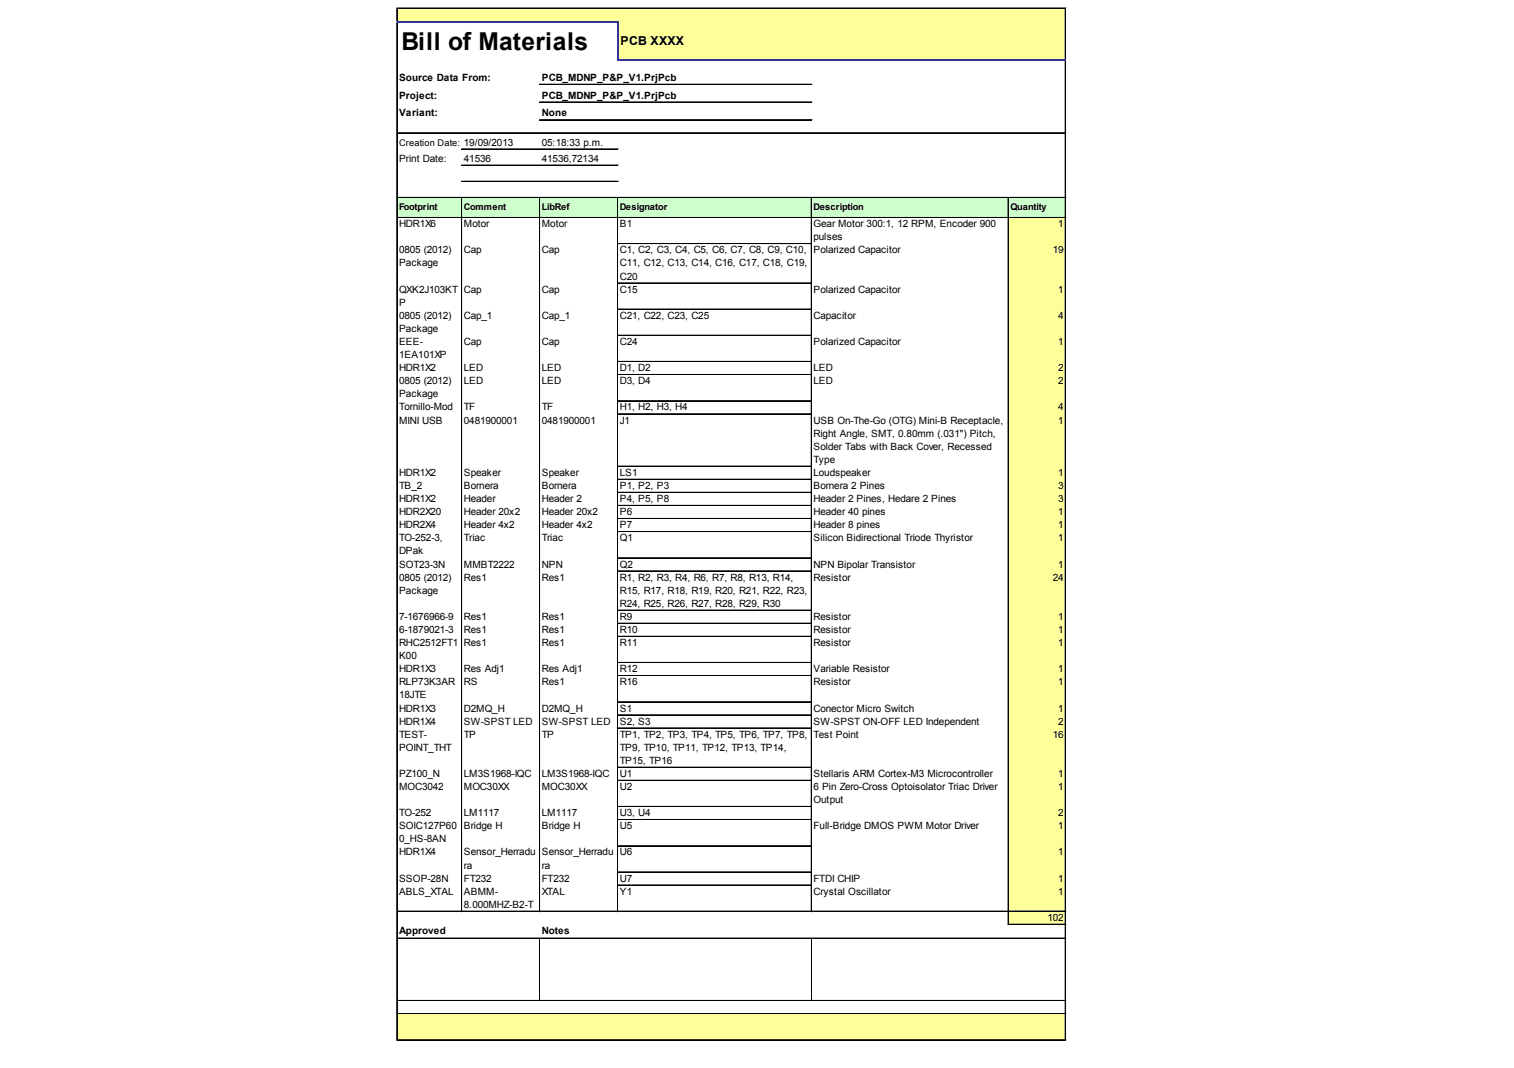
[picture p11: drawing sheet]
<svg xmlns="http://www.w3.org/2000/svg" width="287mm" height="202mm" viewBox="0 0 287 202" stroke-linecap="round" stroke-linejoin="round" font-family="sans-serif">
<defs><g id="words">
<text font-size="4.7" x="76" y="9.5">Bill of Materials</text>
<text font-size="2.3" x="117.6" y="8.6">PCB XXXX</text>
<g font-size="1.9">
<text x="75.6" y="15.3">Source Data From:</text>
<text x="102.7" y="15.3">PCB_MDNP_P&amp;P_V1.PrjPcb</text>
<text x="75.6" y="18.7">Project:</text>
<text x="75.6" y="22">Variant:</text>
<text x="102.7" y="18.7">PCB_MDNP_P&amp;P_V1.PrjPcb</text>
<text x="102.7" y="22">None</text>
<text x="102.7" y="27.6">05:18:33 p.m.</text>
<text x="75.6" y="30.6">Print Date:</text>
<text x="87.9" y="30.6">41536</text>
<text x="102.7" y="30.6">41536,72134</text>
<text x="75.6" y="43">HDR1X6</text>
<text x="75.6" y="48">0805 (2012)</text>
<text x="87.9" y="43">Motor</text>
<text x="87.9" y="48">Cap</text>
<text x="102.7" y="43">Motor</text>
<text x="102.7" y="48">Cap</text>
<text x="117.4" y="43">B1</text>
<text x="117.4" y="48">C1, C2, C3, C4, C5, C6, C7, C8, C9, C10,</text>
<text x="154.1" y="43">Gear Motor 300:1, 12 RPM, Encoder 900</text>
<text x="154.1" y="45.5">pulses</text>
<text x="154.1" y="48">Polarized Capacitor</text>
<text x="199.4" y="48">19</text>
<text x="200.5" y="43">1</text>
<text x="75.6" y="50.4">Package</text>
<text x="117.4" y="50.4">C11, C12, C13, C14, C16, C17, C18, C19,</text>
<text x="117.4" y="52.9">C20</text>
<text x="75.6" y="55.4">QXK2J103KT</text>
<text x="75.6" y="57.9">P</text>
<text x="87.9" y="55.4">Cap</text>
<text x="102.7" y="55.4">Cap</text>
<text x="117.4" y="55.4">C15</text>
<text x="154.1" y="55.4">Polarized Capacitor</text>
<text x="200.5" y="55.4">1</text>
<text x="75.6" y="60.3">0805 (2012)</text>
<text x="75.6" y="62.8">Package</text>
<text x="75.6" y="65.3">EEE-</text>
<text x="87.9" y="60.3">Cap_1</text>
<text x="87.9" y="65.3">Cap</text>
<text x="102.7" y="60.3">Cap_1</text>
<text x="102.7" y="65.3">Cap</text>
<text x="117.4" y="60.3">C21, C22, C23, C25</text>
<text x="117.4" y="65.3">C24</text>
<text x="154.1" y="60.3">Capacitor</text>
<text x="154.1" y="65.3">Polarized Capacitor</text>
<text x="200.5" y="60.3">4</text>
<text x="200.5" y="65.3">1</text>
<text x="75.6" y="67.8">1EA101XP</text>
<text x="75.6" y="70.3">HDR1X2</text>
<text x="87.9" y="70.3">LED</text>
<text x="102.7" y="70.3">LED</text>
<text x="117.4" y="70.3">D1, D2</text>
<text x="154.1" y="70.3">LED</text>
<text x="200.5" y="70.3">2</text>
<text x="75.6" y="72.7">0805 (2012)</text>
<text x="75.6" y="75.2">Package</text>
<text x="75.6" y="77.7">Tornillo-Mod</text>
<text x="87.9" y="72.7">LED</text>
<text x="87.9" y="77.7">TF</text>
<text x="102.7" y="72.7">LED</text>
<text x="102.7" y="77.7">TF</text>
<text x="117.4" y="72.7">D3, D4</text>
<text x="117.4" y="77.7">H1, H2, H3, H4</text>
<text x="154.1" y="72.7">LED</text>
<text x="200.5" y="72.7">2</text>
<text x="200.5" y="77.7">4</text>
<text x="75.6" y="80.2">MINI USB</text>
<text x="87.9" y="80.2">0481900001</text>
<text x="102.7" y="80.2">0481900001</text>
<text x="117.4" y="80.2">J1</text>
<text x="154.1" y="80.2">USB On-The-Go (OTG) Mini-B Receptacle,</text>
<text x="154.1" y="82.6">Right Angle, SMT, 0.80mm (.031&quot;) Pitch,</text>
<text x="200.5" y="80.2">1</text>
<text x="154.1" y="85.1">Solder Tabs with Back Cover, Recessed</text>
<text x="154.1" y="87.6">Type</text>
<text x="75.6" y="90.1">HDR1X2</text>
<text x="75.6" y="92.6">TB_2</text>
<text x="75.6" y="95">HDR1X2</text>
<text x="87.9" y="90.1">Speaker</text>
<text x="87.9" y="92.6">Bornera</text>
<text x="87.9" y="95">Header</text>
<text x="102.7" y="90.1">Speaker</text>
<text x="102.7" y="92.6">Bornera</text>
<text x="102.7" y="95">Header 2</text>
<text x="117.4" y="90.1">LS1</text>
<text x="117.4" y="92.6">P1, P2, P3</text>
<text x="117.4" y="95">P4, P5, P8</text>
<text x="154.1" y="90.1">Loudspeaker</text>
<text x="154.1" y="92.6">Bornera 2 Pines</text>
<text x="154.1" y="95">Header 2 Pines, Hedare 2 Pines</text>
<text x="200.5" y="90.1">1</text>
<text x="200.5" y="92.6">3</text>
<text x="200.5" y="95">3</text>
<text x="75.6" y="97.5">HDR2X20</text>
<text x="75.6" y="100">HDR2X4</text>
<text x="87.9" y="97.5">Header 20x2</text>
<text x="87.9" y="100">Header 4x2</text>
<text x="102.7" y="97.5">Header 20x2</text>
<text x="102.7" y="100">Header 4x2</text>
<text x="117.4" y="97.5">P6</text>
<text x="117.4" y="100">P7</text>
<text x="154.1" y="97.5">Header 40 pines</text>
<text x="154.1" y="100">Header 8 pines</text>
<text x="200.5" y="97.5">1</text>
<text x="200.5" y="100">1</text>
<text x="75.6" y="102.5">TO-252-3,</text>
<text x="75.6" y="104.9">DPak</text>
<text x="75.6" y="107.4">SOT23-3N</text>
<text x="87.9" y="102.5">Triac</text>
<text x="87.9" y="107.4">MMBT2222</text>
<text x="102.7" y="102.5">Triac</text>
<text x="102.7" y="107.4">NPN</text>
<text x="117.4" y="102.5">Q1</text>
<text x="117.4" y="107.4">Q2</text>
<text x="154.1" y="102.5">Silicon Bidirectional Triode Thyristor</text>
<text x="154.1" y="107.4">NPN Bipolar Transistor</text>
<text x="200.5" y="102.5">1</text>
<text x="200.5" y="107.4">1</text>
<text x="75.6" y="109.9">0805 (2012)</text>
<text x="75.6" y="112.4">Package</text>
<text x="87.9" y="109.9">Res1</text>
<text x="102.7" y="109.9">Res1</text>
<text x="117.4" y="109.9">R1, R2, R3, R4, R6, R7, R8, R13, R14,</text>
<text x="117.4" y="112.4">R15, R17, R18, R19, R20, R21, R22, R23,</text>
<text x="154.1" y="109.9">Resistor</text>
<text x="199.4" y="109.9">24</text>
<text x="75.6" y="117.3">7-1676966-9</text>
<text x="75.6" y="119.8">6-1879021-3</text>
<text x="87.9" y="117.3">Res1</text>
<text x="87.9" y="119.8">Res1</text>
<text x="102.7" y="117.3">Res1</text>
<text x="102.7" y="119.8">Res1</text>
<text x="117.4" y="114.9">R24, R25, R26, R27, R28, R29, R30</text>
<text x="117.4" y="117.3">R9</text>
<text x="117.4" y="119.8">R10</text>
<text x="154.1" y="117.3">Resistor</text>
<text x="154.1" y="119.8">Resistor</text>
<text x="200.5" y="117.3">1</text>
<text x="200.5" y="119.8">1</text>
<text x="75.6" y="122.3">RHC2512FT1</text>
<text x="75.6" y="124.8">K00</text>
<text x="87.9" y="122.3">Res1</text>
<text x="102.7" y="122.3">Res1</text>
<text x="117.4" y="122.3">R11</text>
<text x="154.1" y="122.3">Resistor</text>
<text x="200.5" y="122.3">1</text>
<text x="75.6" y="127.2">HDR1X3</text>
<text x="75.6" y="129.7">RLP73K3AR</text>
<text x="87.9" y="127.2">Res Adj1</text>
<text x="87.9" y="129.7">RS</text>
<text x="102.7" y="127.2">Res Adj1</text>
<text x="102.7" y="129.7">Res1</text>
<text x="117.4" y="127.2">R12</text>
<text x="117.4" y="129.7">R16</text>
<text x="154.1" y="127.2">Variable Resistor</text>
<text x="154.1" y="129.7">Resistor</text>
<text x="200.5" y="127.2">1</text>
<text x="200.5" y="129.7">1</text>
<text x="75.6" y="132.2">18JTE</text>
<text x="75.6" y="134.7">HDR1X3</text>
<text x="75.6" y="137.1">HDR1X4</text>
<text x="87.9" y="134.7">D2MQ_H</text>
<text x="87.9" y="137.1">SW-SPST LED</text>
<text x="102.7" y="134.7">D2MQ_H</text>
<text x="102.7" y="137.1">SW-SPST LED</text>
<text x="117.4" y="134.7">S1</text>
<text x="117.4" y="137.1">S2, S3</text>
<text x="154.1" y="134.7">Conector Micro Switch</text>
<text x="154.1" y="137.1">SW-SPST ON-OFF LED Independent</text>
<text x="200.5" y="134.7">1</text>
<text x="200.5" y="137.1">2</text>
<text x="75.6" y="139.6">TEST-</text>
<text x="75.6" y="142.1">POINT_THT</text>
<text x="87.9" y="139.6">TP</text>
<text x="102.7" y="139.6">TP</text>
<text x="117.4" y="139.6">TP1, TP2, TP3, TP4, TP5, TP6, TP7, TP8,</text>
<text x="117.4" y="142.1">TP9, TP10, TP11, TP12, TP13, TP14,</text>
<text x="154.1" y="139.6">Test Point</text>
<text x="199.4" y="139.6">16</text>
<text x="75.6" y="147.1">PZ100_N</text>
<text x="75.6" y="149.5">MOC3042</text>
<text x="87.9" y="147.1">LM3S1968-IQC</text>
<text x="87.9" y="149.5">MOC30XX</text>
<text x="102.7" y="147.1">LM3S1968-IQC</text>
<text x="102.7" y="149.5">MOC30XX</text>
<text x="117.4" y="144.6">TP15, TP16</text>
<text x="117.4" y="147.1">U1</text>
<text x="117.4" y="149.5">U2</text>
<text x="154.1" y="147.1">Stellaris ARM Cortex-M3 Microcontroller</text>
<text x="154.1" y="149.5">6 Pin Zero-Cross Optoisolator Triac Driver</text>
<text x="200.5" y="147.1">1</text>
<text x="200.5" y="149.5">1</text>
<text x="75.6" y="154.5">TO-252</text>
<text x="87.9" y="154.5">LM1117</text>
<text x="102.7" y="154.5">LM1117</text>
<text x="117.4" y="154.5">U3, U4</text>
<text x="154.1" y="152">Output</text>
<text x="200.5" y="154.5">2</text>
<text x="75.6" y="157">SOIC127P60</text>
<text x="75.6" y="159.4">0_HS-8AN</text>
<text x="75.6" y="161.9">HDR1X4</text>
<text x="87.9" y="157">Bridge H</text>
<text x="87.9" y="161.9">Sensor_Herradu</text>
<text x="102.7" y="157">Bridge H</text>
<text x="102.7" y="161.9">Sensor_Herradu</text>
<text x="117.4" y="157">U5</text>
<text x="117.4" y="161.9">U6</text>
<text x="154.1" y="157">Full-Bridge DMOS PWM Motor Driver</text>
<text x="200.5" y="157">1</text>
<text x="200.5" y="161.9">1</text>
<text x="75.6" y="166.9">SSOP-28N</text>
<text x="87.9" y="164.4">ra</text>
<text x="87.9" y="166.9">FT232</text>
<text x="102.7" y="164.4">ra</text>
<text x="102.7" y="166.9">FT232</text>
<text x="117.4" y="166.9">U7</text>
<text x="154.1" y="166.9">FTDI CHIP</text>
<text x="200.5" y="166.9">1</text>
<text x="75.6" y="169.4">ABLS_XTAL</text>
<text x="87.9" y="169.4">ABMM-</text>
<text x="87.9" y="171.8">8.000MHZ-B2-T</text>
<text x="102.7" y="169.4">XTAL</text>
<text x="117.4" y="169.4">Y1</text>
<text x="154.1" y="169.4">Crystal Oscillator</text>
<text x="200.5" y="169.4">1</text>
<text x="75.6" y="176.8">Approved</text>
<text x="102.7" y="176.8">Notes</text>
<text x="198.4" y="174.3">102</text>
</g>
<g font-size="1.7">
<text x="75.6" y="27.6">Creation Date: 19/09/2013</text>
<text x="75.6" y="39.8">Footprint</text>
<text x="87.9" y="39.8">Comment</text>
<text x="102.7" y="39.8">LibRef</text>
<text x="117.4" y="39.8">Designator</text>
<text x="154.1" y="39.8">Description</text>
<text x="191.4" y="39.8">Quantity</text>
</g>
</g></defs>
<g fill="#ff9">
<path d="M75.3 1.6h126.6v2.7h-126.6z"/>
<path d="M117 4.1h84.9v7.5h-84.9z"/>
</g>
<path d="M75.3 37.4h126.6v3.9h-126.6z" fill="#cfc"/>
<g fill="#ff9">
<path d="M191 41.1h10.9v5.1h-10.9z"/>
<path d="M191 46.1h10.9v7.6h-10.9z"/>
<path d="M191 53.5h10.9v5.1h-10.9z"/>
<path d="M191 58.5h10.9v5.1h-10.9z"/>
<path d="M191 63.4h10.9v5.1h-10.9z"/>
<path d="M191 68.4h10.9v2.6h-10.9z"/>
<path d="M191 70.9h10.9v5.1h-10.9z"/>
<path d="M191 75.8h10.9v2.7h-10.9z"/>
<path d="M191 78.3h10.9v10.1h-10.9z"/>
<path d="M191 88.2h10.9v2.6h-10.9z"/>
<path d="M191 90.7h10.9v2.6h-10.9z"/>
<path d="M191 93.2h10.9v2.6h-10.9z"/>
<path d="M191 95.6h10.9v2.7h-10.9z"/>
<path d="M191 98.1h10.9v2.6h-10.9z"/>
<path d="M191 100.6h10.9v5.1h-10.9z"/>
<path d="M191 105.6h10.9v2.6h-10.9z"/>
<path d="M191 108h10.9v7.6h-10.9z"/>
<path d="M191 115.5h10.9v2.6h-10.9z"/>
<path d="M191 117.9h10.9v2.7h-10.9z"/>
<path d="M191 120.4h10.9v5.1h-10.9z"/>
<path d="M191 125.4h10.9v2.6h-10.9z"/>
<path d="M191 127.9h10.9v47.2h-10.9z"/>
<path d="M75.3 191.8h126.6v5.1h-126.6z"/>
</g>
<g fill="none" stroke="#000" stroke-width=".19">
<path d="M75.2 1.5v2.5M75.2 4.3v192.6M75.3 1.5h126.6M75.3 1.6h126.6M102.2 15.9h51.6M102.2 16h51.6M102.2 19.3h51.6M102.2 19.4h51.6M201.8 1.7v9.6M201.8 11.6v185.3M201.9 1.7v9.6M201.9 11.6v185.3"/>
<path d="M75.3 25.1h126.6M75.3 25.2h126.6M75.3 37.4h126.6M87.4 37.5v135.1M87.4 28.2h29.7M87.4 28.3h29.7M87.4 31.2h29.7M87.4 31.3h29.7M87.4 34.3h29.7M87.4 34.4h29.7M87.5 37.5v135.1M102.2 37.5v135.1"/>
<path d="M102.2 22.6h51.6M102.2 22.7h51.6M102.3 37.5v135.1M117 37.5v135.1M117.1 37.5v135.1M153.7 37.5v135.1M153.8 37.5v135.1M191 37.5v137.6M75.3 41.1h126.6M75.3 41.2h126.6M117.1 46.1h36.6M117.1 46.2h36.6"/>
<path d="M117.1 53.5h36.6M117.1 53.6h36.6M117.1 58.5h36.6M117.1 58.6h36.6M117.1 63.4h36.6M117.1 63.5h36.6M117.1 68.4h36.6M117.1 68.5h36.6M117.1 70.9h36.6M117.1 75.8h36.6M117.1 75.9h36.6M117.1 78.3h36.6"/>
<path d="M117.1 78.4h36.6M117.1 88.2h36.6M117.1 88.3h36.6M117.1 90.7h36.6M117.1 90.8h36.6M117.1 93.2h36.6M117.1 95.6h36.6M117.1 95.7h36.6M117.1 98.1h36.6M117.1 98.2h36.6M117.1 100.6h36.6M117.1 100.7h36.6"/>
<path d="M117.1 105.6h36.6M117.1 108h36.6M117.1 108.1h36.6M117.1 115.5h36.6M117.1 117.9h36.6M117.1 118h36.6M117.1 120.4h36.6M117.1 120.5h36.6M117.1 125.4h36.6M117.1 125.5h36.6M117.1 127.9h36.6M117.1 132.8h36.6"/>
<path d="M117.1 132.9h36.6M117.1 135.3h36.6M117.1 135.4h36.6M117.1 137.8h36.6M117.1 145.2h36.6M117.1 145.3h36.6M117.1 147.7h36.6M117.1 152.6h36.6M117.1 152.7h36.6M117.1 155.1h36.6M117.1 155.2h36.6M75.3 172.4h126.6"/>
<path d="M75.3 172.5h126.6M75.3 177.5h126.6M75.3 177.6h126.6M102.3 177.7v11.7M117.1 160.1h36.6M117.1 165h36.6M117.1 165.1h36.6M117.1 167.5h36.6M117.1 167.6h36.6M153.8 177.7v11.7M191.1 174.9h10.8M191.1 175h10.8"/>
<path d="M75.3 189.4h126.6M75.3 191.8h126.6M75.3 191.9h126.6M75.3 196.8h126.6M75.3 196.9h126.6"/>
</g>
<path d="M75.2 4.1h41.9M117 4.3v7.3M117.1 11.4h84.8" fill="none" stroke="#339" stroke-width=".29"/>
<use href="#words"/>
</svg>
